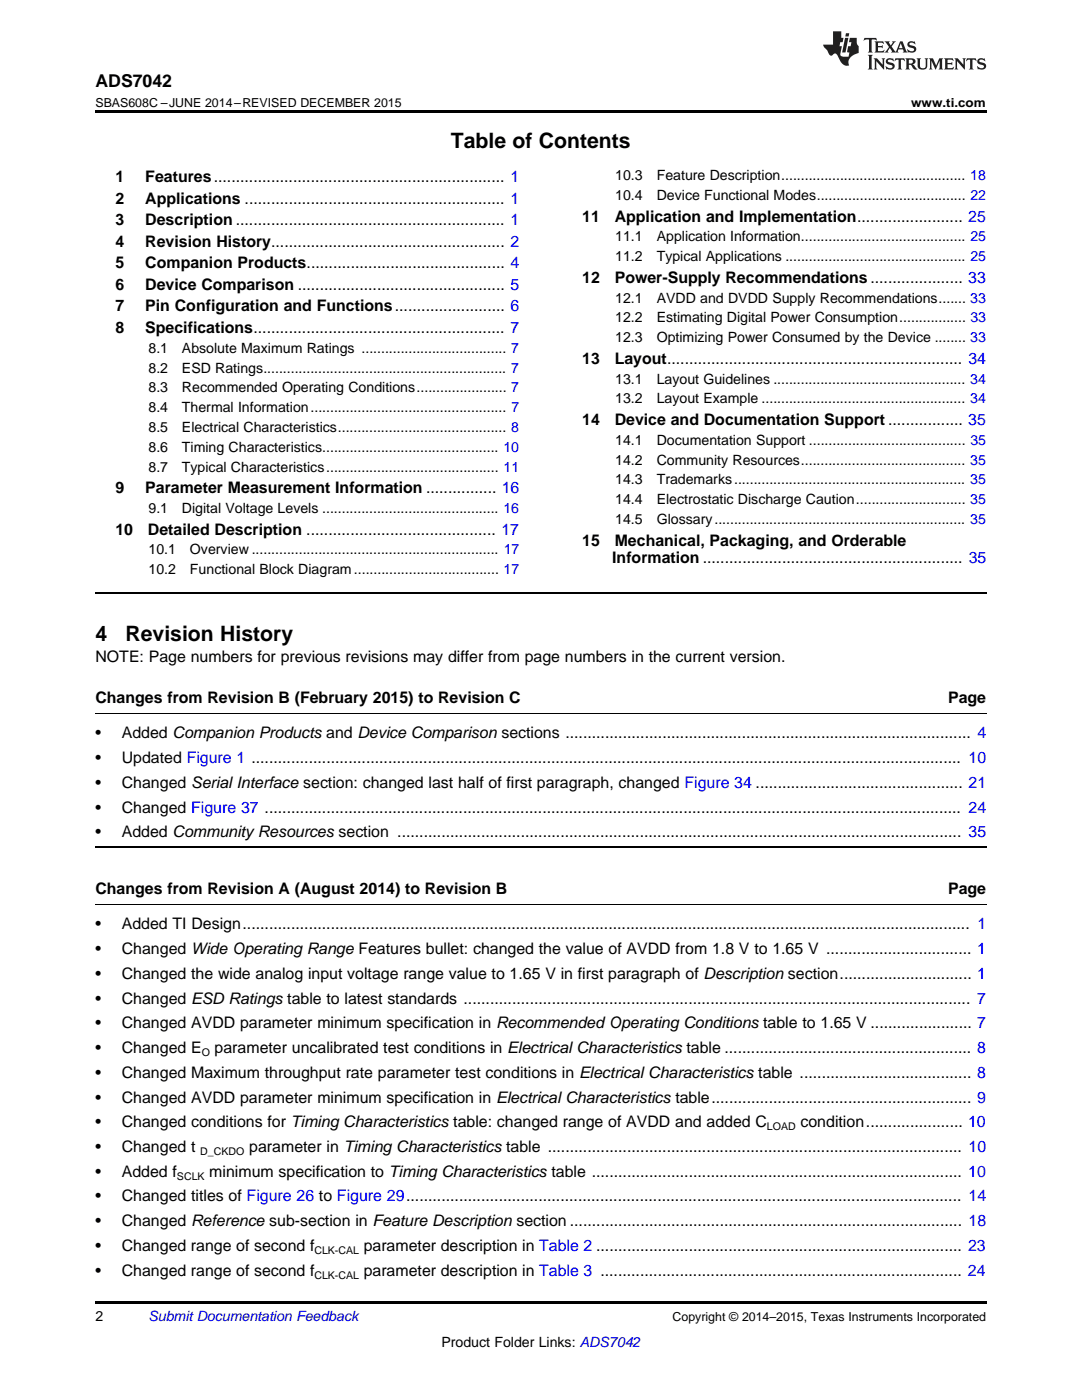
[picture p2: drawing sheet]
<svg xmlns="http://www.w3.org/2000/svg" width="216mm" height="279mm" viewBox="0 0 216 279" stroke-linecap="round" stroke-linejoin="round" font-family="sans-serif">
<defs><g id="words">
<g font-size="4.2">
<text x="90" y="29.6">Table of Contents</text>
<text x="19" y="127.9">4</text>
<text x="25" y="127.9">Revision History</text>
</g>
<text font-size="3.5" x="19" y="17.3">ADS7042</text>
<g font-size="3.2">
<text x="23" y="36.3">1</text>
<text x="23" y="40.6">2</text>
<text x="29" y="36.3">Features.................................................................. 1</text>
<text x="29" y="40.6">Applications ........................................................... 1</text>
<text x="23" y="44.9">3</text>
<text x="29" y="44.9">Description ............................................................. 1</text>
<text x="116.2" y="44.2">11</text>
<text x="122.7" y="44.2">Application and Implementation........................ 25</text>
<text x="23" y="49.2">4</text>
<text x="23" y="53.6">5</text>
<text x="29" y="49.2">Revision History..................................................... 2</text>
<text x="29" y="53.6">Companion Products............................................. 4</text>
<text x="23" y="57.9">6</text>
<text x="29" y="57.9">Device Comparison ............................................... 5</text>
<text x="116.2" y="56.4">12</text>
<text x="122.7" y="56.4">Power-Supply Recommendations..................... 33</text>
<text x="23" y="62.2">7</text>
<text x="29" y="62.2">Pin Configuration and Functions......................... 6</text>
<text x="23" y="66.5">8</text>
<text x="29" y="66.5">Specifications......................................................... 7</text>
<text x="116.2" y="72.6">13</text>
<text x="122.7" y="72.6">Layout................................................................... 34</text>
<text x="116.2" y="84.8">14</text>
<text x="122.7" y="84.8">Device and Documentation Support ................. 35</text>
<text x="23" y="98.4">9</text>
<text x="29" y="98.4">Parameter Measurement Information ................ 16</text>
<text x="23" y="106.7">10</text>
<text x="29.5" y="106.7">Detailed Description ........................................... 17</text>
<text x="116.2" y="108.9">15</text>
<text x="122.2" y="112.4">Information ........................................................... 35</text>
<text x="122.7" y="108.9">Mechanical, Packaging, and Orderable</text>
<text x="19" y="132.2">NOTE: Page numbers for previous revisions may differ from page numbers in the current version.</text>
<text x="19" y="140.3">Changes from Revision B (February 2015) to Revision C</text>
<text x="189.2" y="140.3">Page</text>
<text x="19" y="147.4">•</text>
<text x="24.3" y="147.4">Added Companion Products and Device Comparison sections ............................................................................................ 4</text>
<text x="19" y="152.3">•</text>
<text x="24.3" y="152.3">Updated Figure 1 ................................................................................................................................................................. 10</text>
<text x="19" y="157.2">•</text>
<text x="24.3" y="157.2">Changed Serial Interface section: changed last half of first paragraph, changed Figure 34 ............................................... 21</text>
<text x="19" y="162.2">•</text>
<text x="19" y="167.1">•</text>
<text x="24.3" y="162.2">Changed Figure 37 .............................................................................................................................................................. 24</text>
<text x="24.3" y="167.1">Added Community Resources section ................................................................................................................................ 35</text>
<text x="19" y="178.4">Changes from Revision A (August 2014) to Revision B</text>
<text x="189.2" y="178.4">Page</text>
<text x="19" y="185.5">•</text>
<text x="24.3" y="185.5">Added TI Design..................................................................................................................................................................... 1</text>
<text x="19" y="190.4">•</text>
<text x="24.3" y="190.4">Changed Wide Operating Range Features bullet: changed the value of AVDD from 1.8 V to 1.65 V ................................. 1</text>
<text x="19" y="195.3">•</text>
<text x="24.3" y="195.3">Changed the wide analog input voltage range value to 1.65 V in first paragraph of Description section.............................. 1</text>
<text x="19" y="200.3">•</text>
<text x="24.3" y="200.3">Changed ESD Ratings table to latest standards ................................................................................................................... 7</text>
<text x="19" y="205.2">•</text>
<text x="24.3" y="205.2">Changed AVDD parameter minimum specification in Recommended Operating Conditions table to 1.65 V ....................... 7</text>
<text x="19" y="210.1">•</text>
<text x="19" y="215.1">•</text>
<text x="24.3" y="210.1">Changed E</text>
<text x="24.3" y="215.1">Changed Maximum throughput rate parameter test conditions in Electrical Characteristics table ....................................... 8</text>
<text x="42.8" y="210.1">parameter uncalibrated test conditions in Electrical Characteristics table ........................................................ 8</text>
<text x="19" y="220">•</text>
<text x="24.3" y="220">Changed AVDD parameter minimum specification in Electrical Characteristics table........................................................... 9</text>
<text x="19" y="225">•</text>
<text x="24.3" y="225">Changed conditions for Timing Characteristics table: changed range of AVDD and added C</text>
<text x="159.7" y="225">condition...................... 10</text>
<text x="19" y="229.9">•</text>
<text x="24.3" y="229.9">Changed t</text>
<text x="49.7" y="229.9">parameter in Timing Characteristics table .............................................................................................. 10</text>
<text x="19" y="234.8">•</text>
<text x="19" y="239.8">•</text>
<text x="24.3" y="234.8">Added f</text>
<text x="24.3" y="239.8">Changed titles of Figure 26 to Figure 29.............................................................................................................................. 14</text>
<text x="41.8" y="234.8">minimum specification to Timing Characteristics table .................................................................................... 10</text>
<text x="19" y="244.7">•</text>
<text x="24.3" y="244.7">Changed Reference sub-section in Feature Description section ......................................................................................... 18</text>
<text x="19" y="249.7">•</text>
<text x="24.3" y="249.7">Changed range of second f</text>
<text x="72.6" y="249.7">parameter description in Table 2 ................................................................................... 23</text>
<text x="19" y="254.6">•</text>
<text x="24.3" y="254.6">Changed range of second f</text>
<text x="72.6" y="254.6">parameter description in Table 3 .................................................................................. 24</text>
</g>
<g font-size="2.8">
<text x="122.8" y="36">10.3</text>
<text x="131" y="36">Feature Description............................................... 18</text>
<text x="122.8" y="39.9">10.4</text>
<text x="131" y="39.9">Device Functional Modes...................................... 22</text>
<text x="122.8" y="48.2">11.1</text>
<text x="122.8" y="52.1">11.2</text>
<text x="131" y="48.2">Application Information.......................................... 25</text>
<text x="131" y="52.1">Typical Applications .............................................. 25</text>
<text x="122.8" y="60.4">12.1</text>
<text x="122.8" y="64.3">12.2</text>
<text x="131" y="60.4">AVDD and DVDD Supply Recommendations....... 33</text>
<text x="131" y="64.3">Estimating Digital Power Consumption................. 33</text>
<text x="29.6" y="70.4">8.1</text>
<text x="36.3" y="70.4">Absolute Maximum Ratings ..................................... 7</text>
<text x="122.8" y="68.3">12.3</text>
<text x="131" y="68.3">Optimizing Power Consumed by the Device ........ 33</text>
<text x="29.6" y="74.4">8.2</text>
<text x="36.3" y="74.4">ESD Ratings.............................................................. 7</text>
<text x="122.8" y="76.6">13.1</text>
<text x="131" y="76.6">Layout Guidelines ................................................. 34</text>
<text x="29.6" y="78.3">8.3</text>
<text x="29.6" y="82.3">8.4</text>
<text x="36.3" y="78.3">Recommended Operating Conditions....................... 7</text>
<text x="36.3" y="82.3">Thermal Information.................................................. 7</text>
<text x="122.8" y="80.5">13.2</text>
<text x="131" y="80.5">Layout Example .................................................... 34</text>
<text x="29.6" y="86.2">8.5</text>
<text x="36.3" y="86.2">Electrical Characteristics........................................... 8</text>
<text x="122.8" y="88.8">14.1</text>
<text x="131" y="88.8">Documentation Support ........................................ 35</text>
<text x="29.6" y="90.2">8.6</text>
<text x="29.6" y="94.1">8.7</text>
<text x="36.3" y="90.2">Timing Characteristics............................................. 10</text>
<text x="36.3" y="94.1">Typical Characteristics............................................ 11</text>
<text x="122.8" y="92.7">14.2</text>
<text x="131" y="92.7">Community Resources.......................................... 35</text>
<text x="122.8" y="96.7">14.3</text>
<text x="122.8" y="100.6">14.4</text>
<text x="131" y="96.7">Trademarks........................................................... 35</text>
<text x="131" y="100.6">Electrostatic Discharge Caution............................ 35</text>
<text x="29.6" y="102.4">9.1</text>
<text x="36.3" y="102.4">Digital Voltage Levels ............................................. 16</text>
<text x="122.8" y="104.6">14.5</text>
<text x="131" y="104.6">Glossary................................................................ 35</text>
<text x="29.6" y="110.6">10.1</text>
<text x="37.9" y="110.6">Overview ............................................................... 17</text>
<text x="29.6" y="114.6">10.2</text>
<text x="37.9" y="114.6">Functional Block Diagram..................................... 17</text>
<text x="19" y="263.6">2</text>
<text x="88.1" y="268.9">Product Folder Links: ADS7042</text>
</g>
<text font-size="2.8" fill="#0000c8" x="29.6" y="263.6">Submit Documentation Feedback</text>
<g font-size="2.5">
<text x="19" y="21.4">SBAS608C –JUNE 2014–REVISED DECEMBER 2015</text>
<text x="181.8" y="21.4">www.ti.com</text>
<text x="134.2" y="263.6">Copyright © 2014–2015, Texas Instruments Incorporated</text>
</g>
<g font-size="2.1">
<text x="40.3" y="210.8">O</text>
<text x="153" y="225.6">LOAD</text>
<text x="40" y="230.5">D_CKDO</text>
<text x="35.3" y="235.5">SCLK</text>
<text x="62.7" y="250.3">CLK-CAL</text>
<text x="62.7" y="255.2">CLK-CAL</text>
</g>
</g></defs>
<path d="M19 22h177.8v.5h-177.8zM19 259.7h177.8v.5h-177.8z" fill="#000"/>
<path d="M19 142.4h177.8M19 180.5h177.8" fill="none" stroke="#000" stroke-width=".2"/>
<path d="M19 118.3h177.8M19 169.1h177.8" fill="none" stroke="#000" stroke-width=".35"/>
<g fill="#231f20">
<path d="M172.5 7.6l-.1 .5 .4-.2h.6v.1v2.1l-.2 .4h.9l-.2-.4v-2.1l.1-.1h.5l.5 .2-.2-.5zM174.5 8.3l.2 .3v1.5l-.2 .4h1.8l.2-.6a1.04 1.04 0 0 1-1.3 .2v-.7h.6l.3 .2v-.6l-.3 .2h-.6v-.6l.8-.1 .4 .3-.2-.5zM176.5 8.3l.9 1.1-.9 1.1h.8l-.2-.2 .4-.7 .5 .7-.2 .2h1.5l-.2-.2 .2-.4h.9l.1 .4-.2 .2h1l-.3-.3-.7-1.9h-.5l-.9 2-.8-1 .9-1h-.8l.1 .3-.4 .5-.3-.6 .1-.2zM179.7 8.6l.4 1h-.7zM181.3 8.4a.63 .63 0 0 0-.2 .7 .63 .63 0 0 0 .6 .4l.6 .2 .1 .2a.75 .75 0 0 1-.7 .4 .75 .75 0 0 1-.6-.5l.1 .7 .1-.1a1.11 1.11 0 0 0 1.5-.6 1.13 1.13 0 0 0-1.2-.8l-.1-.4a1.04 1.04 0 0 1 1.2 .2l-.2-.5-.2 .1-.4-.2zM173.2 10.9l.2 .4v2.2l-.2 .4h1l-.3-.4v-2.2l.3-.4zM174.3 11.6l.3 .4v1.5l-.3 .4h.8l-.2-.4v-1.3l1.5 1.7v-1.9l.2-.4h-.7l.2 .4v.9l-1.1-1.3zM177 11.8a.62 .62 0 0 0-.2 .7 .62 .62 0 0 0 .6 .4l.6 .1 .1 .3a.76 .76 0 0 1-.7 .3 .76 .76 0 0 1-.7-.4l.2 .7 .1-.1a1.11 1.11 0 0 0 1.5-.6 1.13 1.13 0 0 0-1.2-.8l-.1-.4a1.04 1.04 0 0 1 1.2 .2l-.2-.6-.2 .1-.5-.1zM178.7 11.6l-.2 .6a.61 .61 0 0 1 .8-.3v1.6l-.2 .4h.9l-.2-.4v-1.6a.63 .63 0 0 1 .7 .3l-.1-.6zM180.6 11.6l.3 .4v1.5l-.3 .4h1l-.2-.2-.1-.8 .6 .2a.76 .76 0 0 0 1.2 .7l-1-1a.58 .58 0 0 0 .6-.5 .58 .58 0 0 0-.5-.6zM181.4 11.9h.1a.45 .45 0 0 1 .5 .1 .45 .45 0 0 1 .1 .5l-.8 .2zM182.9 11.6l.2 .2a2.17 2.17 0 0 0 .3 1.9 .99 .99 0 0 0 1.6-.6v-1.1l.2-.4h-.7l.2 .2a1.92 1.92 0 0 1-.2 1.8 .6 .6 0 0 1-.9-.5v-1.1l.2-.4zM185.4 11.6l.2 .4v1.5l-.2 .4h.7l-.2-.4v-1.4l.8 1.8 .8-1.8v1.4l-.2 .4h.9l-.2-.4v-1.5l.2-.4h-.8l-.6 1.5-.6-1.5zM188.4 11.6l.2 .4v1.5l-.2 .4h1.8l.1-.6a1.04 1.04 0 0 1-1.2 .1v-.6h.5l.4 .2v-.6l-.4 .2h-.5v-.7h.8l.3 .3-.1-.6zM190.5 11.6l.2 .4v1.5l-.2 .4h.7l-.2-.4v-1.3l1.5 1.7v-1.9l.2-.4h-.7l.2 .4v.9l-1.1-1.3zM192.9 11.6l-.1 .6a.61 .61 0 0 1 .7-.3l.1 1.6-.3 .4h1l-.3-.4 .1-1.6a.63 .63 0 0 1 .7 .3l-.1-.6zM195.2 11.8a.62 .62 0 0 0-.2 .7 .62 .62 0 0 0 .6 .4l.6 .1 .1 .3a.76 .76 0 0 1-.7 .3 .76 .76 0 0 1-.6-.4l.1 .7 .1-.1a1.11 1.11 0 0 0 1.6-.6 1.13 1.13 0 0 0-1.3-.8l-.1-.4a1.04 1.04 0 0 1 1.2 .2l-.1-.6-.2 .1-.5-.1z"/>
<path d="M166.2 6.3v2.6h-1.9v.4l.8 .9a.91 .91 0 0 0 1 .8 .56 .56 0 0 1 .5-.3 .56 .56 0 0 1 .5 .3l.4 .8a1.53 1.53 0 0 0 1.9 1.2 1.54 1.54 0 0 1 1-2.1l.9-.3v-1.4a1.52 1.52 0 0 1-.4-1.6h-1.3l-.2 .8h.5l-.2 .8h-.5l-.1 1v.2l.4 .1-.2 .8a1.93 1.93 0 0 1-1.6-.3l.3-1.8h-.5l.2-.8h.4l.2-.8h-.4v-1.3zM168.6 7.6l-.6 2.9h.7l.6-2.9zM168.8 6.6l-.1 .7h.6l.2-.7z"/>
</g>
<use href="#words"/>
</svg>
